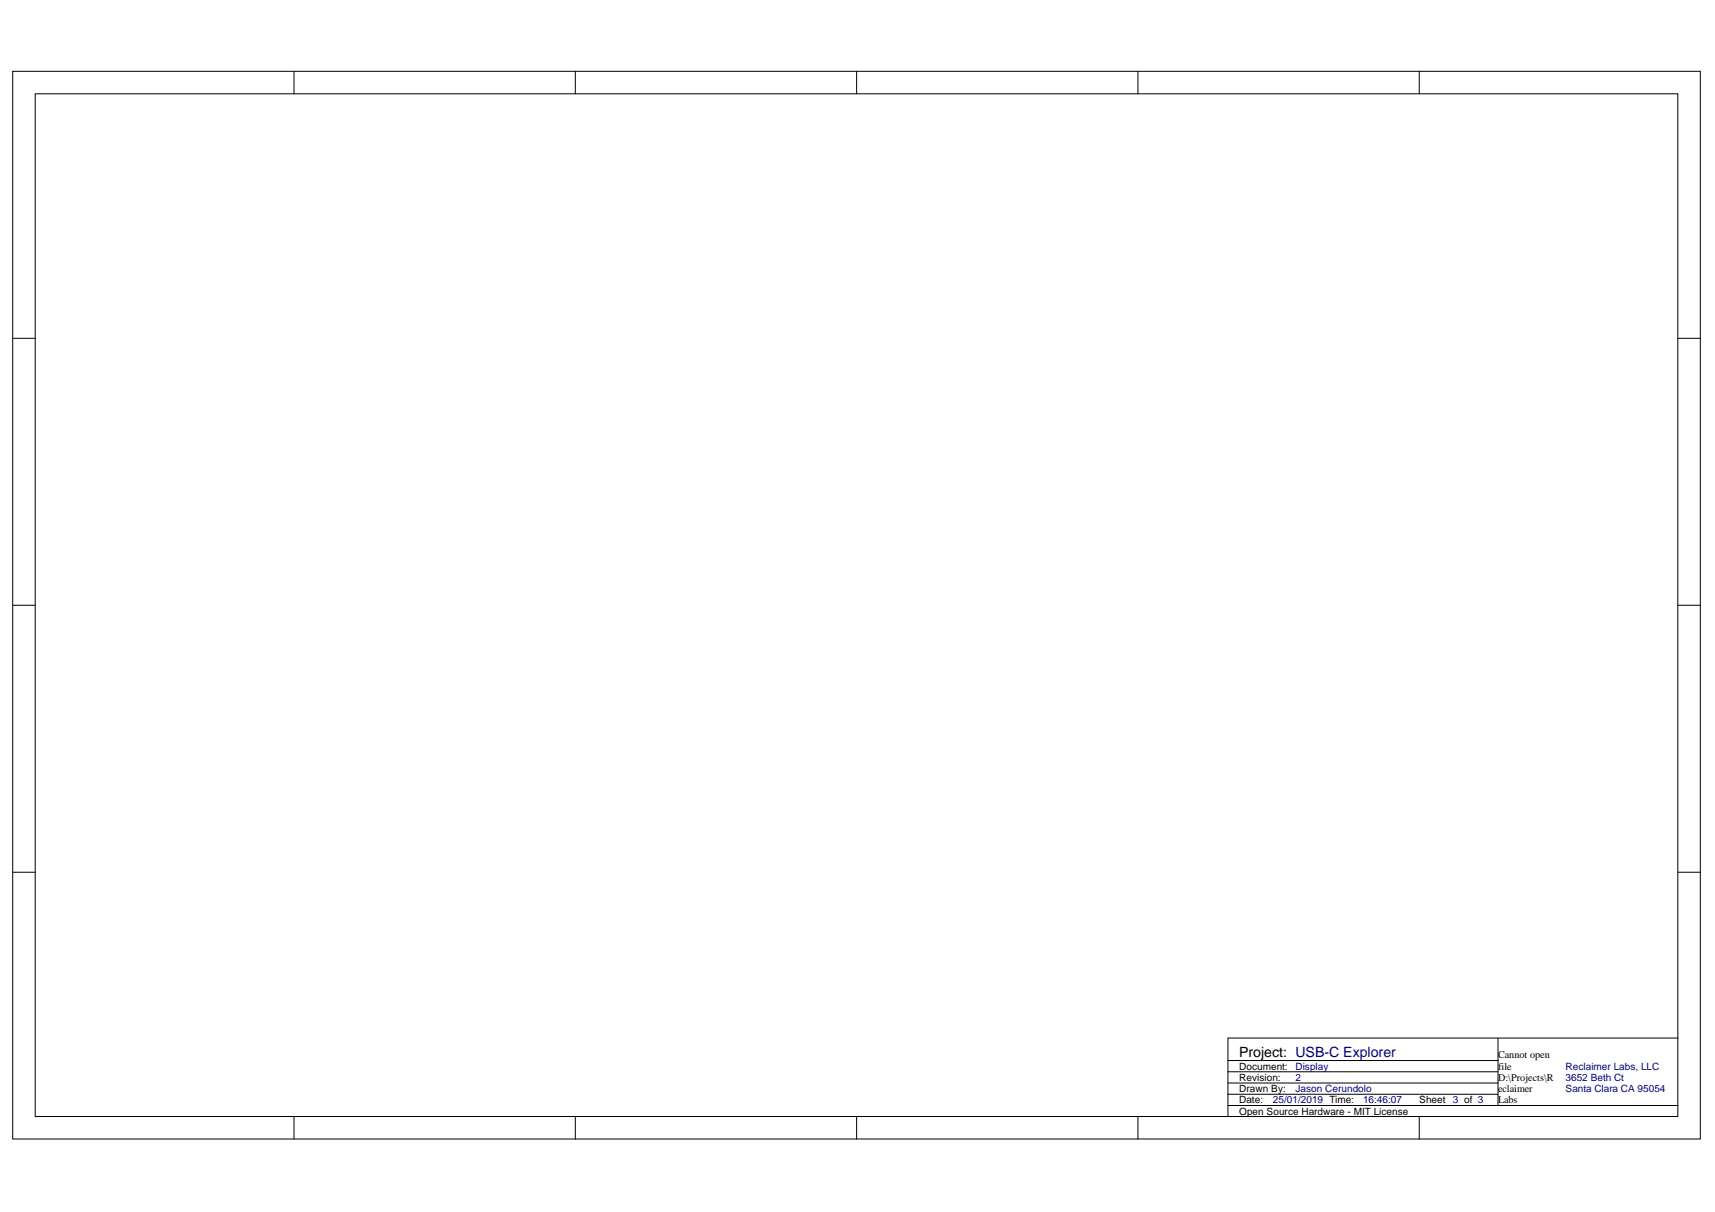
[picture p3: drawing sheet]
<svg xmlns="http://www.w3.org/2000/svg" width="297mm" height="210mm" viewBox="0 0 297 210" stroke-linecap="round" stroke-linejoin="round" font-family="sans-serif">
<defs><g id="words">
<text font-size="2.5" x="214.6" y="183.1">Project: USB-C Explorer</text>
<g font-size="1.8">
<text x="259.5" y="183.3">Cannot open</text>
<text x="259.5" y="185.3">file</text>
<text x="259.5" y="187.2">D:\Projects\R</text>
<text x="259.5" y="189.1">eclaimer</text>
<text x="259.5" y="191.1">Labs</text>
<text x="259.5" y="193">Logo\Reclai</text>
<text x="259.5" y="196.9">oonly.png</text>
</g>
<g font-size="1.7">
<text x="214.6" y="185.3">Document:</text>
<text x="214.6" y="191.1">Date:</text>
<text x="214.6" y="187.2">Revision:</text>
<text x="214.6" y="189.1">Drawn By:</text>
<text x="245.8" y="191.1">Sheet</text>
<text x="214.6" y="193">Open Source Hardware - MIT License</text>
</g>
<g font-size="1.7" fill="#000080">
<text x="224.4" y="185.3">Display</text>
<text x="271.1" y="185.3">Reclaimer Labs, LLC</text>
<text x="220.5" y="191.1">25/01/2019 Time:</text>
<text x="224.4" y="187.2">2</text>
<text x="224.4" y="189.1">Jason Cerundolo</text>
<text x="236.1" y="191.1">16:46:07</text>
<text x="251.6" y="191.1">3 of 3</text>
<text x="271.1" y="187.2">3652 Beth Ct</text>
<text x="271.1" y="189.1">Santa Clara CA 95054</text>
</g>
</g></defs>
<g fill="#fff" stroke="#000" stroke-width=".17">
<path d="M2.2 12.4h292.3v184.9h-292.3z"/>
<path d="M6.1 16.2h284.5v177.2h-284.5z"/>
</g>
<g fill="none" stroke="#000" stroke-width=".17">
<path d="M50.9 12.4v3.8M99.6 12.4v3.8M148.4 12.4v3.8M197.1 12.4v3.8M245.8 12.4v3.8M2.2 58.6h3.9M290.6 58.6h3.9M2.2 104.8h3.9M290.6 104.8h3.9M2.2 151.1h3.9M290.6 151.1h3.9M259.5 179.8v11.7"/>
<path d="M290.6 179.8h-77.9v13.6M50.9 193.4v3.9M99.6 193.4v3.9M148.4 193.4v3.9M197.1 193.4v3.9M212.7 191.5h77.9M212.7 189.5h46.8M212.7 187.6h46.8M212.7 185.6h46.8M212.7 183.7h46.8M245.8 193.4v3.9"/>
</g>
<use href="#words"/>
</svg>
